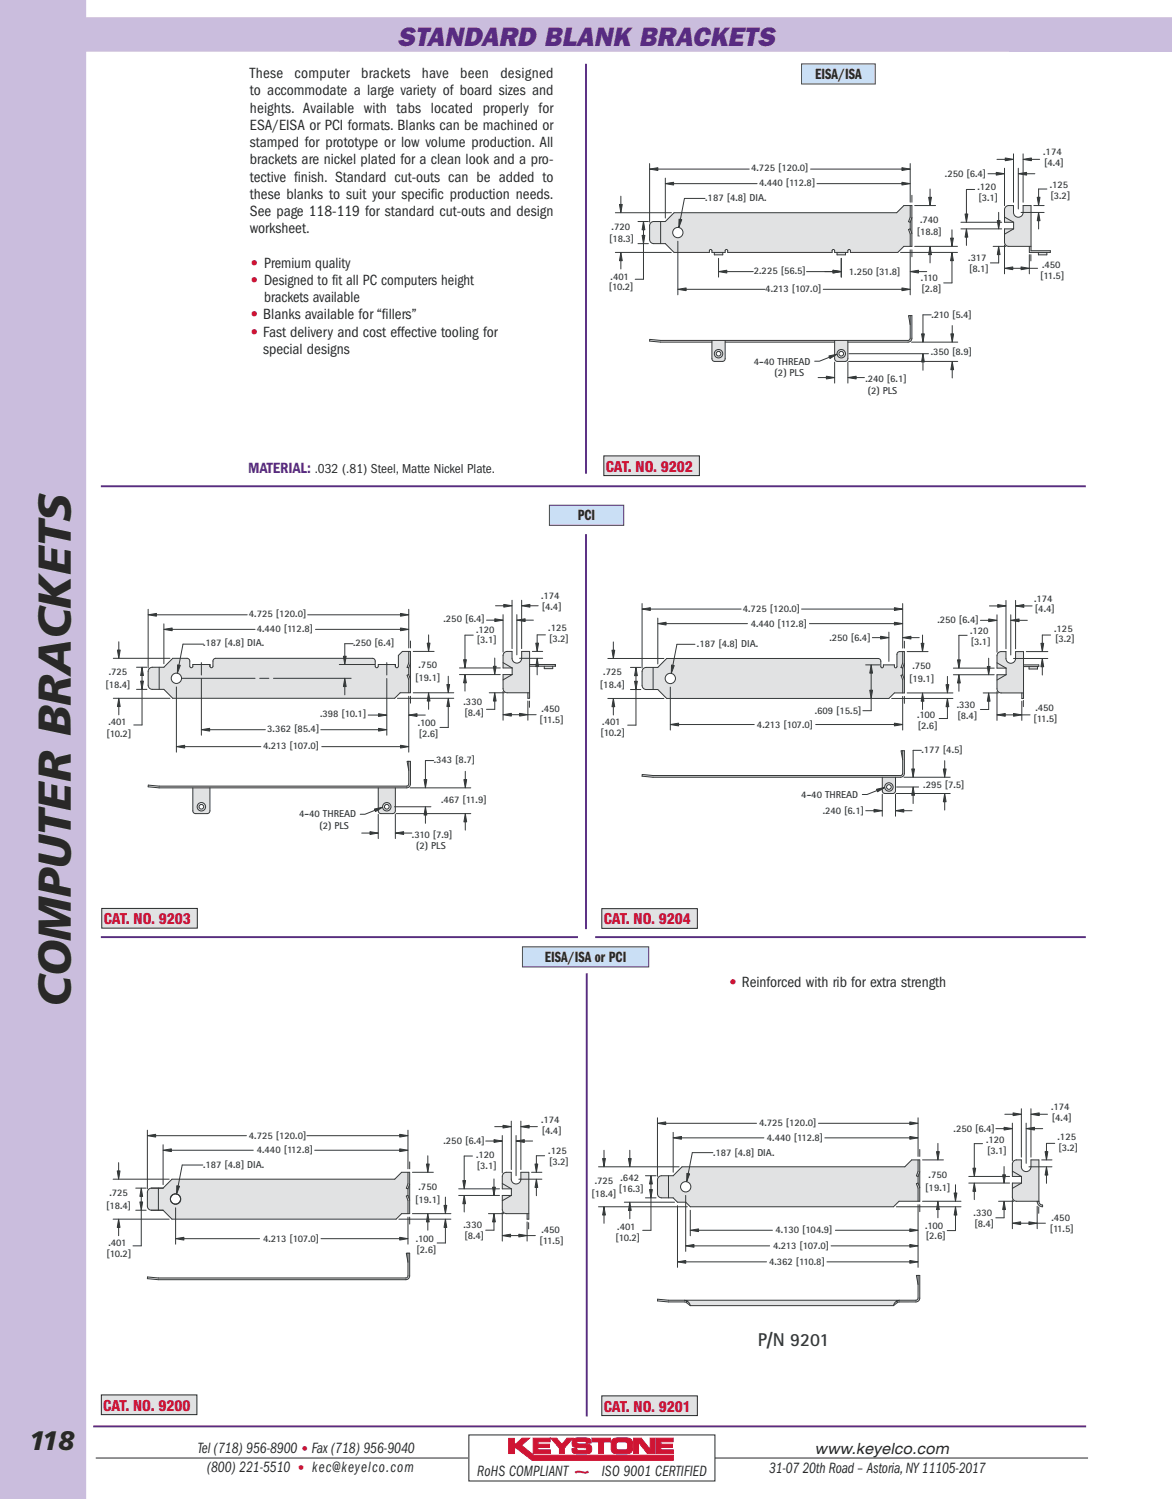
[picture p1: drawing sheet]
<svg xmlns="http://www.w3.org/2000/svg" width="216mm" height="276mm" viewBox="0 0 216 276" stroke-linecap="round" stroke-linejoin="round" font-family="sans-serif">
<defs><g id="words">
<text font-size="8.5" fill="#292828" x="13" y="185.6" transform="rotate(-90 13 185.6)">COMPUTER BRACKETS</text>
<text font-size="4.9" fill="#582b82" x="73.2" y="8.5">STANDARD BLANK BRACKETS</text>
<text font-size="4.9" fill="#292828" x="5.3" y="267.2">118</text>
<text font-size="3.4" fill="#343939" x="139.6" y="248">P/N 9201</text>
<g font-size="2.8" fill="#292828">
<text x="46" y="17.6">to accommodate a large variety of board sizes and</text>
<text x="46" y="14.4">These</text>
<text x="54.3" y="14.4">computer</text>
<text x="66.5" y="14.4">brackets</text>
<text x="77.7" y="14.4">have</text>
<text x="84.8" y="14.4">been</text>
<text x="92.2" y="14.4">designed</text>
<text x="150.2" y="14.5">EISA/ISA</text>
<text x="46" y="23.9">ESA/EISA or PCI formats. Blanks can be machined or</text>
<text x="46" y="20.8">heights. Available with tabs located properly for</text>
<text x="46" y="27.1">stamped for prototype or low volume production. All</text>
<text x="46" y="33.5">tective finish. Standard cut-outs can be added to</text>
<text x="46" y="30.3">brackets are nickel plated for a clean look and a pro-</text>
<text x="46" y="36.6">these blanks to suit your specific production needs.</text>
<text x="46" y="39.8">See page 118-119 for standard cut-outs and design</text>
<text x="46" y="43">worksheet.</text>
<text x="48.6" y="55.7">brackets available</text>
<text x="48.5" y="65.2">special designs</text>
<text x="106.4" y="95.8">PCI</text>
<text x="100.4" y="177.2">EISA/ISA or PCI</text>
<text x="36.4" y="267.7">Tel (718) 956-8900</text>
<text x="57.4" y="267.7">Fax(718) 956-9040</text>
<text x="150.1" y="267.8">www.keyelco.com</text>
<text x="38.1" y="271.3">(800) 221-5510</text>
<text x="57.5" y="271.3">kec@keyelco.com</text>
<text x="87.9" y="272">RoHS COMPLIANT ~ ISO 9001 CERTIFIED</text>
<text x="141.7" y="271.4">31-07</text>
<text x="147.8" y="271.4">20th Road – Astoria,NY11105-2017</text>
</g>
<g font-size="2.8" fill="#cf1433">
<text x="46" y="52.5">• Designed to fit all PC computers height</text>
<text x="46" y="49.3">• Premium quality</text>
<text x="46" y="58.9">• Blanks available for “fillers”</text>
<text x="46" y="62">• Fast delivery and cost effective tooling for</text>
<text x="111.6" y="86.9">CAT. NO. 9202</text>
<text x="19.1" y="170.3">CAT. NO. 9203</text>
<text x="111.2" y="170.3">CAT. NO. 9204</text>
<text x="134.2" y="181.9">• Reinforced with rib for extra strength</text>
<text x="19" y="259.9">CAT. NO. 9200</text>
<text x="111.2" y="260.1">CAT. NO. 9201</text>
</g>
<text font-size="2.8" fill="#582b82" x="45.7" y="87.2">MATERIAL:</text>
<text font-size="2.5" fill="#292828" x="58" y="87.2">.032 (.81) Steel, Matte Nickel Plate.</text>
<g font-size="2.5" fill="#cf1433">
<text x="55.4" y="267.7">•</text>
<text x="54.7" y="271.3">•</text>
</g>
<g font-size="1.8" fill="#343939">
<text x="192.2" y="28.6">.174</text>
<text x="138.4" y="31.6">4.725 [120.0]</text>
<text x="139.8" y="34.3">4.440 [112.8]</text>
<text x="174.1" y="32.6">.250 [6.4]</text>
<text x="180.1" y="35">.120</text>
<text x="192.3" y="30.6">[4.4]</text>
<text x="193.4" y="34.6">.125</text>
<text x="129.9" y="37">.187 [4.8] DIA.</text>
<text x="169.5" y="41.1">.740</text>
<text x="180.2" y="37">[3.1]</text>
<text x="193.5" y="36.6">[3.2]</text>
<text x="112.2" y="44.6">[18.3]</text>
<text x="112.7" y="42.3">.720</text>
<text x="168.9" y="43.3">[18.8]</text>
<text x="112.2" y="53.5">[10.2]</text>
<text x="112.5" y="51.5">.401</text>
<text x="138.9" y="50.5">2.225 [56.5]</text>
<text x="141" y="53.7">4.213 [107.0]</text>
<text x="156.4" y="50.6">1.250 [31.8]</text>
<text x="169.6" y="51.8">.110</text>
<text x="169.8" y="53.8">[2.8]</text>
<text x="178.4" y="48.1">.317</text>
<text x="178.5" y="50.1">[8.1]</text>
<text x="191.6" y="51.4">[11.5]</text>
<text x="192" y="49.4">.450</text>
<text x="171.6" y="58.6">.210 [5.4]</text>
<text x="171.5" y="65.4">.350 [8.9]</text>
<text x="138.8" y="67.3">4-40 THREAD</text>
<text x="142.7" y="69.3">(2) PLS</text>
<text x="159.4" y="70.4">.240 [6.1]</text>
<text x="159.9" y="72.7">(2) PLS</text>
<text x="45.9" y="113.7">4.725 [120.0]</text>
<text x="99.7" y="110.4">.174</text>
<text x="99.8" y="112.4">[4.4]</text>
<text x="136.8" y="112.8">4.725 [120.0]</text>
<text x="190.5" y="110.9">.174</text>
<text x="190.7" y="112.9">[4.4]</text>
<text x="37.4" y="119.1">.187 [4.8] DIA.</text>
<text x="47.3" y="116.4">4.440 [112.8]</text>
<text x="65.1" y="119">.250 [6.4]</text>
<text x="81.7" y="114.7">.250 [6.4]</text>
<text x="87.7" y="116.6">.120</text>
<text x="87.9" y="118.5">[3.1]</text>
<text x="101" y="116.4">.125</text>
<text x="101.2" y="118.3">[3.2]</text>
<text x="128.4" y="119.3">.187 [4.8] DIA.</text>
<text x="138.3" y="115.5">4.440 [112.8]</text>
<text x="152.8" y="118.1">.250 [6.4]</text>
<text x="172.7" y="114.9">.250 [6.4]</text>
<text x="178.7" y="116.9">.120</text>
<text x="178.8" y="118.9">[3.1]</text>
<text x="194.2" y="116.4">.125</text>
<text x="194.4" y="118.4">[3.2]</text>
<text x="20" y="124.3">.725</text>
<text x="76.5" y="125.6">[19.1]</text>
<text x="77.1" y="123.2">.750</text>
<text x="111.1" y="124.5">.725</text>
<text x="167.5" y="125.7">[19.1]</text>
<text x="168.1" y="123.3">.750</text>
<text x="19.4" y="126.7">[18.4]</text>
<text x="85.4" y="129.9">.330</text>
<text x="85.5" y="131.9">[8.4]</text>
<text x="99.7" y="131.2">.450</text>
<text x="110.5" y="126.9">[18.4]</text>
<text x="150.1" y="131.5">.609 [15.5]</text>
<text x="176.2" y="130.5">.330</text>
<text x="190.7" y="131.1">.450</text>
<text x="19.6" y="135.7">[10.2]</text>
<text x="20" y="133.5">.401</text>
<text x="48.5" y="138">4.213 [107.0]</text>
<text x="49.2" y="134.9">3.362 [85.4]</text>
<text x="59" y="132.2">.398 [10.1]</text>
<text x="77" y="133.9">.100</text>
<text x="77.1" y="135.8">[2.6]</text>
<text x="99.4" y="133.2">[11.5]</text>
<text x="110.6" y="135.6">[10.2]</text>
<text x="111" y="133.6">.401</text>
<text x="139.5" y="134.1">4.213 [107.0]</text>
<text x="168.9" y="132.4">.100</text>
<text x="169.1" y="134.3">[2.6]</text>
<text x="176.4" y="132.5">[8.4]</text>
<text x="190.4" y="133.1">[11.5]</text>
<text x="79.9" y="140.6">.343 [8.7]</text>
<text x="169.8" y="138.8">.177 [4.5]</text>
<text x="81.3" y="148">.467 [11.9]</text>
<text x="147.6" y="147">4-40 THREAD</text>
<text x="151.6" y="149.9">.240 [6.1]</text>
<text x="170.1" y="145.3">.295 [7.5]</text>
<text x="55.1" y="150.5">4-40 THREAD</text>
<text x="58.8" y="152.8">(2) PLS</text>
<text x="75.9" y="154.4">.310 [7.9]</text>
<text x="76.7" y="156.5">(2) PLS</text>
<text x="45.9" y="209.8">4.725 [120.0]</text>
<text x="99.7" y="207">.174</text>
<text x="99.8" y="209">[4.4]</text>
<text x="139.8" y="207.6">4.725 [120.0]</text>
<text x="175.7" y="208.5">.250 [6.4]</text>
<text x="193.6" y="204.6">.174</text>
<text x="193.8" y="206.5">[4.4]</text>
<text x="37.4" y="215.2">.187 [4.8] DIA.</text>
<text x="47.3" y="212.5">4.440 [112.8]</text>
<text x="81.7" y="210.8">.250 [6.4]</text>
<text x="87.7" y="213.4">.120</text>
<text x="87.9" y="215.4">[3.1]</text>
<text x="101" y="212.6">.125</text>
<text x="101.2" y="214.6">[3.2]</text>
<text x="131.4" y="213">.187 [4.8] DIA.</text>
<text x="141.3" y="210.2">4.440 [112.8]</text>
<text x="181.7" y="210.7">.120</text>
<text x="181.8" y="212.7">[3.1]</text>
<text x="194.8" y="210.1">.125</text>
<text x="195" y="212">[3.2]</text>
<text x="20.1" y="220.4">.725</text>
<text x="76.5" y="221.7">[19.1]</text>
<text x="77.1" y="219.3">.750</text>
<text x="108.9" y="220.5">[18.4]</text>
<text x="109.6" y="218.1">.725</text>
<text x="114" y="219.6">[16.3]</text>
<text x="114.3" y="217.6">.642</text>
<text x="170.5" y="219.4">[19.1]</text>
<text x="171.1" y="217">.750</text>
<text x="19.5" y="222.8">[18.4]</text>
<text x="85.4" y="226.4">.330</text>
<text x="99.7" y="227.2">.450</text>
<text x="113.7" y="226.7">.401</text>
<text x="142.8" y="227.3">4.130 [104.9]</text>
<text x="170.4" y="226.4">.100</text>
<text x="179.4" y="224.1">.330</text>
<text x="179.5" y="226">[8.4]</text>
<text x="193.4" y="227">[11.5]</text>
<text x="193.7" y="225.1">.450</text>
<text x="19.6" y="231.6">[10.2]</text>
<text x="20" y="229.7">.401</text>
<text x="48.5" y="228.8">4.213 [107.0]</text>
<text x="76.6" y="228.8">.100</text>
<text x="76.7" y="230.8">[2.6]</text>
<text x="85.5" y="228.3">[8.4]</text>
<text x="99.4" y="229.2">[11.5]</text>
<text x="113.4" y="228.7">[10.2]</text>
<text x="141.7" y="233.1">4.362 [110.8]</text>
<text x="142.4" y="230.1">4.213 [107.0]</text>
<text x="170.6" y="228.4">[2.6]</text>
</g>
</g></defs>
<g fill="#cabddd">
<path d="M215.9 -.1v276.4z" fill-rule="evenodd"/>
<path d="M-.1 -.1h16v3.3h200v6.4l-200-.1v266.8h-16z" fill-rule="evenodd"/>
</g>
<path d="M17.6 268.7h182.8" fill="none" stroke="#292828" stroke-width=".18"/>
<path d="M17.2 262.8h182.9" fill="none" stroke="#582b82" stroke-width=".35"/>
<path d="M86.4 264.4h45.3v8.5h-45.3z" fill="#fff"/>
<path d="M86.4 264.4h45.3v8.5h-45.3z" fill="none" stroke="#292828" stroke-width=".18"/>
<path d="M93.7 265.1h1v1h.4l1.1-1.1h1.3l-1.4 1.3 2.2 1.9h25.8v.9h-26.1l-2.9-2.3h-.3v1h-1.1z" fill="#cf1433"/>
<path d="M93.7 265.1h1v1h.4l1.1-1.1h1.3l-1.4 1.3 2.2 1.9h25.8v.9h-26.1l-2.9-2.3h-.3v1h-1.1z" fill="none" stroke="#cf1433" stroke-width=".18"/>
<path d="M98.2 265h3.1v.7h-2.2v.4h2.1v.6h-2.1v.5h2.3v.7h-3.2z" fill="#cf1433"/>
<path d="M98.2 265h3.1v.7h-2.2v.4h2.1v.6h-2.1v.5h2.3v.7h-3.2z" fill="none" stroke="#cf1433" stroke-width=".18"/>
<path d="M101.5 265h1l1 1.2 1-1.2h1l-1.6 1.9v1h-.8v-1z" fill="#cf1433"/>
<path d="M101.5 265h1l1 1.2 1-1.2h1l-1.6 1.9v1h-.8v-1z" fill="none" stroke="#cf1433" stroke-width=".18"/>
<path d="M105.6 265.1a4 4 0 0 1 3.2 .2l.1 .6h-.9l-.1-.3h-.3h-1.2l-.1 .2 .1 .3h1.6a.9 .9 0 0 1 1 .8 .9 .9 0 0 1-.8 1h-.6a2.87 2.87 0 0 1-2.1-.2l-.1-.8h.9l.1 .4 1.6-.1 .1-.3-.6-.1a3.3 3.3 0 0 1-2-.3l-.1-.2a1.11 1.11 0 0 1 .2-1.2z" fill="#cf1433"/>
<path d="M105.6 265.1a4 4 0 0 1 3.2 .2l.1 .6h-.9l-.1-.3h-.3h-1.2l-.1 .2 .1 .3h1.6a.9 .9 0 0 1 1 .8 .9 .9 0 0 1-.8 1h-.6a2.87 2.87 0 0 1-2.1-.2l-.1-.8h.9l.1 .4 1.6-.1 .1-.3-.6-.1a3.3 3.3 0 0 1-2-.3l-.1-.2a1.11 1.11 0 0 1 .2-1.2z" fill="none" stroke="#cf1433" stroke-width=".18"/>
<path d="M109.1 265h3.3v.7h-1.2v2.2h-.9v-2.2h-1.2z" fill="#cf1433"/>
<path d="M109.1 265h3.3v.7h-1.2v2.2h-.9v-2.2h-1.2z" fill="none" stroke="#cf1433" stroke-width=".18"/>
<path d="M112.8 265.3a2.81 2.81 0 0 0 0 2.3 3.5 3.5 0 0 0 2.9 .3 .87 .87 0 0 0 .8-1v-.9a.98 .98 0 0 0-1.2-1 3.1 3.1 0 0 0-2.5 .3zM113.6 265.9a2.52 2.52 0 0 1 1.8-.2 1.02 1.02 0 0 1 0 1.4 2.74 2.74 0 0 1-1.8-.1l-.1-.7z" fill-rule="evenodd" fill="#cf1433"/>
<path d="M112.8 265.3a3.5 3.5 0 0 1 2.9-.3 .87 .87 0 0 1 .8 1v.9a.98 .98 0 0 1-1.2 1 3.1 3.1 0 0 1-2.5-.3 2.81 2.81 0 0 1 0-2.3zM113.6 265.9a2.52 2.52 0 0 1 1.8-.2 1.02 1.02 0 0 1 0 1.4 2.74 2.74 0 0 1-1.8-.1l-.1-.7z" fill="none" stroke="#cf1433" stroke-width=".18"/>
<path d="M116.7 265h1.4l1.7 2.1v-2.1h.9v2.9h-1.4l-1.7-2.1v2.1h-.9z" fill="#cf1433"/>
<path d="M116.7 265h1.4l1.7 2.1v-2.1h.9v2.9h-1.4l-1.7-2.1v2.1h-.9z" fill="none" stroke="#cf1433" stroke-width=".18"/>
<path d="M120.9 265h3.1v.7h-2.3v.4h2.2v.6h-2.2v.5h2.4v.7h-3.2z" fill="#cf1433"/>
<path d="M120.9 265h3.1v.7h-2.3v.4h2.2v.6h-2.2v.5h2.4v.7h-3.2z" fill="none" stroke="#cf1433" stroke-width=".18"/>
<path d="M107.9 98.4v72.8M108.1 179.4v81.6" fill="none" stroke="#582b82" stroke-width=".35"/>
<path d="M96.3 174.6h23.1v3.5h-23.1z" fill="#cadff5"/>
<path d="M96.2 174.5h23.3v3.7h-23.3z" fill="none" stroke="#30426b" stroke-width=".18"/>
<path d="M147.7 11.9h13.5v3.5h-13.5z" fill="#cadff5"/>
<path d="M147.7 11.8h13.5v3.7h-13.5z" fill="none" stroke="#30426b" stroke-width=".18"/>
<path d="M101.3 93.2h13.5v3.5h-13.5z" fill="#cadff5"/>
<path d="M101.2 93.1h13.7v3.7h-13.7z" fill="none" stroke="#30426b" stroke-width=".18"/>
<path d="M18.6 172.7h87.9M109.6 172.7h90.4" fill="none" stroke="#582b82" stroke-width=".35"/>
<path d="M18.7 257h17.6v3.7h-17.6z" fill="#e1e2e3"/>
<path d="M18.7 257h17.6v3.7h-17.6z" fill="none" stroke="#292828" stroke-width=".18"/>
<path d="M110.9 257.2h17.6v3.7h-17.6z" fill="#e1e2e3"/>
<path d="M110.9 257.2h17.6v3.7h-17.6z" fill="none" stroke="#292828" stroke-width=".18"/>
<path d="M18.7 167.4h17.6v3.6h-17.6z" fill="#e1e2e3"/>
<path d="M18.7 167.4h17.6v3.6h-17.6z" fill="none" stroke="#292828" stroke-width=".18"/>
<path d="M111.2 84h17.6v3.6h-17.6z" fill="#e1e2e3"/>
<path d="M111.2 84h17.6v3.6h-17.6z" fill="none" stroke="#292828" stroke-width=".18"/>
<path d="M18.6 89.6h181.4" fill="none" stroke="#582b82" stroke-width=".35"/>
<path d="M110.9 167.4h17.6v3.7h-17.6z" fill="#e1e2e3"/>
<path d="M110.9 167.4h17.6v3.7h-17.6z" fill="none" stroke="#292828" stroke-width=".18"/>
<path d="M107.9 11.8v75.5" fill="none" stroke="#582b82" stroke-width=".35"/>
<g fill="#e1e2e3">
<path d="M27.6 123.1l.3-.2h2.2l1.7-1.6 2.8 .1a.93 .93 0 0 1 .3 1.1l.1 .5h.2l.3-.1v-.5h3.1v.4l.3 .2 .3-.1v-.7a.72 .72 0 0 1 .9-.9h28.1a.66 .66 0 0 1 .9 .4v1.1l.3 .2 .2-.2 .1-.4h3.1v.5l.5 .1 .1-2.2 .8-.8 1.4 .1v7.5h-1.9l-1 1.1h-40.9l-1.7-1.7h-2.3a.8 .8 0 0 1-.5-1v-1.9a.92 .92 0 0 1 .3-1z"/>
<path d="M27.3 144.6l1.9 .2h45.7l.3-.1 .1-.2v-1.1a8.3 8.3 0 0 0-.4-3.1h.7l-.1 4.6a1.54 1.54 0 0 1-1.5 .3h-1.2v4.2l-.1 .4-.3 .1h-1.6a.99 .99 0 0 1-1-.2l-.1-.2v-4.3h-31.1v4.6l-2.5 .1a.49 .49 0 0 1-.6-.4v-4.3h-6.4l-1.8-.3z"/>
<path d="M93.1 120.1l1.2-.1v1.5a.94 .94 0 0 0 1.1 .6 .94 .94 0 0 0 .7-1.1v-.9h1.5v2.3h4.7v.4h-.5v.4h-1.5v-.4h-2.7v5.8h-.4v-1h-4a.81 .81 0 0 1-.5-1v-2.3h1.7v-1.2h-1.7v-2.4z"/>
</g>
<g fill="#fff">
<circle cx="71.2" cy="148.7" r=".44"/>
<circle cx="37.1" cy="148.7" r=".44"/>
<circle cx="37.1" cy="148.6" r=".44"/>
<circle cx="37.1" cy="148.5" r=".44"/>
<circle cx="37.1" cy="148.7" r=".41"/>
<circle cx="32.5" cy="125" r=".93"/>
</g>
<g fill="none" stroke="#343939" stroke-width=".18">
<path d="M27.5 123.2l.6-.2h2.1l1.6-1.7 2.9 .1a1.67 1.67 0 0 1 .3 1.5 .28 .28 0 0 0 .3 .1 .28 .28 0 0 0 .2-.2v-.3h3.2v.3a.28 .28 0 0 0 .3 .2 .28 .28 0 0 0 .2-.2l.1-1.2 .4-.3 29.2 .1a1.67 1.67 0 0 1 .3 1.5 .28 .28 0 0 0 .3 .1 .28 .28 0 0 0 .2-.2v-.3h3.1v.3a.28 .28 0 0 0 .3 .2 .28 .28 0 0 0 .3-.2v-2l.7-.8h1.5v7.7h-1.9l-1 1h-40.9l-1.6-1.7h-2.1a.76 .76 0 0 1-.8-.7v-2.6zM29.3 123v4M37.1 125v10.5M38.6 134.5h10.3M59.1 134.5h10.6M71.3 125v10.5M75.3 120v2.2l-.3 .8 .3 .1 .3-.9M75.3 123.1v1.2M75.6 125.2l-.3-.9-.3 .1 .3 .8v2.5M92.7 122.1l1.6 1M94.3 124.3h-1.6v2.6a.76 .76 0 0 0 .7 .8h4.2M94.3 123.1h-1.6v-2.3a.76 .76 0 0 1 .7-.8h.9v1.3a.88 .88 0 0 0 .9 .9 .88 .88 0 0 0 .9-.9v-1.3h1.5v8.7h-.4v-1"/>
<path d="M94.3 124.3l-1.6 1M94.3 123.1v1.2M97.6 122.5h4.7v.3h-4.7M100.3 122.8v.4h1.5v-.4M27.3 144.7l2 .2h45.6l.2-.1 .2-.3v-4.2h.3v4.2a.71 .71 0 0 1-.7 .7h-45.6l-2-.2zM35.5 145.2v4.2l.3 .5h.2h2.2l.4-.2 .1-4.5M69.7 145.2v4.2v.3l.5 .2h2.1l.5-.2v-4.5M75.3 140.3h-.3l.3 1.7"/>
<circle cx="32.5" cy="125" r=".95"/>
<circle cx="37.1" cy="148.7" r=".78"/>
<circle cx="37.1" cy="148.7" r=".43"/>
<circle cx="71.3" cy="148.7" r=".78"/>
<circle cx="71.3" cy="148.7" r=".43"/>
</g>
<path d="M33.4 125h31.3" fill="none" stroke="#343939" stroke-width=".18" stroke-dasharray="13.5 .8 1.7 .8 16.9 13.5 .8 1.7 .8 16.9"/>
<path d="M69.7 134.2l1.6 .3-1.6 .2z" fill="#343939"/>
<path d="M69.7 134.2l1.6 .3-1.6 .2z" fill="none" stroke="#343939" stroke-width=".18"/>
<path d="M37.1 134.5l1.5-.3v.5z" fill="#343939"/>
<path d="M27.3 112.3v10.8M28.8 113.3h16.7M56.7 113.3h17.1M75.3 112.3v7.1M37.1 134.5l1.5-.3v.5z" fill="none" stroke="#343939" stroke-width=".18"/>
<path d="M73.8 113l1.5 .3-1.5 .2z" fill="#343939"/>
<path d="M73.8 113l1.5 .3-1.5 .2z" fill="none" stroke="#343939" stroke-width=".18"/>
<path d="M27.3 113.3l1.5-.3v.5z" fill="#343939"/>
<path d="M27.3 113.3l1.5-.3v.5zM30.2 115v7.3M31.7 116h15.3M58.1 116h15.7" fill="none" stroke="#343939" stroke-width=".18"/>
<path d="M73.8 115.7l1.5 .3-1.5 .2z" fill="#343939"/>
<path d="M73.8 115.7l1.5 .3-1.5 .2z" fill="none" stroke="#343939" stroke-width=".18"/>
<path d="M30.2 116l1.5-.3v.5z" fill="#343939"/>
<path d="M30.2 116l1.5-.3v.5zM32.5 126.6v12M34 137.6h14M59.3 137.6h14.5M75.3 128.3v10.3" fill="none" stroke="#343939" stroke-width=".18"/>
<path d="M73.8 137.3l1.5 .3-1.5 .2z" fill="#343939"/>
<path d="M73.8 137.3l1.5 .3-1.5 .2z" fill="none" stroke="#343939" stroke-width=".18"/>
<path d="M32.5 137.6l1.5-.3v.5z" fill="#343939"/>
<path d="M21.9 118.3v1.5M20.9 121.3h10.4M20.9 128.7h10.4M21.9 130.2v1.5M32.5 137.6l1.5-.3v.5z" fill="none" stroke="#343939" stroke-width=".18"/>
<path d="M21.6 119.8h.5l-.2 1.5z" fill="#343939"/>
<path d="M21.6 119.8h.5l-.2 1.5z" fill="none" stroke="#343939" stroke-width=".18"/>
<path d="M21.9 128.7l.2 1.5h-.5z" fill="#343939"/>
<path d="M37.5 118.7h-3.8l-.7 3.9M21.9 128.7l.2 1.5h-.5z" fill="none" stroke="#343939" stroke-width=".18"/>
<path d="M37.1 124.4v-2.7" fill="none" stroke="#343939" stroke-width=".18" stroke-dasharray="2.3 .4 .4 .4"/>
<path d="M32.7 122.5l.5 .1-.5 1.5z" fill="#343939"/>
<path d="M32.7 122.5l.5 .1-.5 1.5zM72.7 148.7h6.7M78.4 150.2v1.5M79.9 140.2h-1.5v3.5" fill="none" stroke="#343939" stroke-width=".18"/>
<path d="M78.4 148.7l.2 1.5h-.5z" fill="#343939"/>
<path d="M78.4 148.7l.2 1.5h-.5z" fill="none" stroke="#343939" stroke-width=".18"/>
<path d="M78.1 143.7h.5l-.2 1.5z" fill="#343939"/>
<path d="M73 149.9h13.7M75.5 145.2h11.2M78.1 143.7h.5l-.2 1.5zM85.7 142.1v1.6M85.7 151.4v1.6" fill="none" stroke="#343939" stroke-width=".18"/>
<path d="M85.7 149.9l.3 1.5h-.5z" fill="#343939"/>
<path d="M85.7 149.9l.3 1.5h-.5z" fill="none" stroke="#343939" stroke-width=".18"/>
<path d="M85.5 143.7h.5l-.3 1.5z" fill="#343939"/>
<path d="M66.6 153.5h1.6M69.7 150.1v4.4M72.8 150.1v4.4M74.4 153.5h1.5M85.5 143.7h.5l-.3 1.5z" fill="none" stroke="#343939" stroke-width=".18"/>
<path d="M68.2 153.3l1.5 .2-1.5 .3z" fill="#343939"/>
<path d="M68.2 153.3l1.5 .2-1.5 .3z" fill="none" stroke="#343939" stroke-width=".18"/>
<path d="M72.8 153.5l1.6-.2v.5z" fill="#343939"/>
<path d="M69.1 149.3l-1.9 .7h-.8M72.8 153.5l1.6-.2v.5z" fill="none" stroke="#343939" stroke-width=".18"/>
<path d="M69 149.1l1.5-.3-1.3 .8z" fill="#343939"/>
<path d="M67.8 131.8h1.9M76.8 131.8h1.5M69 149.1l1.5-.3-1.3 .8z" fill="none" stroke="#343939" stroke-width=".18"/>
<path d="M75.3 131.8l1.5-.3v.5z" fill="#343939"/>
<path d="M75.3 131.8l1.5-.3v.5z" fill="none" stroke="#343939" stroke-width=".18"/>
<path d="M69.7 131.5l1.6 .3-1.6 .2z" fill="#343939"/>
<path d="M65 118.6h-1.5v2.3M62.5 122.5h6.5M63.5 126.5v1.5M69.7 131.5l1.6 .3-1.6 .2z" fill="none" stroke="#343939" stroke-width=".18"/>
<path d="M63.5 125l.3 1.5h-.5z" fill="#343939"/>
<path d="M63.5 125l.3 1.5h-.5z" fill="none" stroke="#343939" stroke-width=".18"/>
<path d="M63.3 120.9h.5l-.3 1.6z" fill="#343939"/>
<path d="M75.6 118.1v1.3M25.1 123h2M25.1 127h2M26.2 124.5v1M26.2 127v6.6h-1.6M63.3 120.9h.5l-.3 1.6zM75.6 128.3v1.3M97.5 129.2v1.1" fill="none" stroke="#343939" stroke-width=".18"/>
<path d="M71.3 124.4v-2.7" fill="none" stroke="#343939" stroke-width=".18" stroke-dasharray="2.3 .4 .4 .4"/>
<path d="M26.2 123l.2 1.5h-.5z" fill="#343939"/>
<path d="M26.2 123l.2 1.5h-.5z" fill="none" stroke="#343939" stroke-width=".18"/>
<path d="M25.9 125.5h.5l-.2 1.5z" fill="#343939"/>
<path d="M25.9 125.5h.5l-.2 1.5zM92.7 127.4v5.3M94.2 131.7h1.5M97.2 129.2v3.5M97.2 131.7h1.6" fill="none" stroke="#343939" stroke-width=".18"/>
<path d="M92.7 131.7l1.5-.3v.6z" fill="#343939"/>
<path d="M92.7 131.7l1.5-.3v.6z" fill="none" stroke="#343939" stroke-width=".18"/>
<path d="M95.7 131.4l1.5 .3-1.5 .3z" fill="#343939"/>
<path d="M91.3 111.6h1.5M94.3 110.6v8.9M96.1 110.6v8.9M97.6 111.6h1.5M95.7 131.4l1.5 .3-1.5 .3z" fill="none" stroke="#343939" stroke-width=".18"/>
<path d="M92.8 111.4l1.5 .2-1.5 .3z" fill="#343939"/>
<path d="M92.8 111.4l1.5 .2-1.5 .3z" fill="none" stroke="#343939" stroke-width=".18"/>
<path d="M96.1 111.6l1.5-.2v.5z" fill="#343939"/>
<path d="M96.1 111.6l1.5-.2v.5zM100.5 117h-1.5v1.5M95.7 121.3h4.3M98.1 120h1.9M99 122.8v1.6" fill="none" stroke="#343939" stroke-width=".18"/>
<path d="M99 121.3l.2 1.5h-.5z" fill="#343939"/>
<path d="M99 121.3l.2 1.5h-.5z" fill="none" stroke="#343939" stroke-width=".18"/>
<path d="M98.7 118.5h.5l-.2 1.5z" fill="#343939"/>
<path d="M89.6 114.3h1.5M92.7 113.3v6.9M95.2 113.3v7.4M96.7 114.3h1.6M98.7 118.5h.5l-.2 1.5z" fill="none" stroke="#343939" stroke-width=".18"/>
<path d="M95.2 114.3l1.5-.3v.5z" fill="#343939"/>
<path d="M95.2 114.3l1.5-.3v.5z" fill="none" stroke="#343939" stroke-width=".18"/>
<path d="M91.1 114l1.6 .3-1.6 .2z" fill="#343939"/>
<path d="M87.2 117h-1.5v4.6M91.1 114l1.6 .3-1.6 .2zM84.6 123.1h7.6M84.6 124.3h7.6M85.7 125.8v1.6" fill="none" stroke="#343939" stroke-width=".18"/>
<path d="M85.7 124.3l.2 1.5h-.5z" fill="#343939"/>
<path d="M85.7 124.3l.2 1.5h-.5z" fill="none" stroke="#343939" stroke-width=".18"/>
<path d="M85.4 121.6h.5l-.2 1.5z" fill="#343939"/>
<path d="M79 117v1.5M76.1 120h3.9M79 129.2v1.5M85.4 121.6h.5l-.2 1.5z" fill="none" stroke="#343939" stroke-width=".18"/>
<path d="M78.7 118.5h.5l-.2 1.5z" fill="#343939"/>
<path d="M78.7 118.5h.5l-.2 1.5z" fill="none" stroke="#343939" stroke-width=".18"/>
<path d="M79 127.7l.2 1.5h-.5z" fill="#343939"/>
<path d="M73.2 128.7h10.4M76.1 127.7h7.5M79 127.7l.2 1.5h-.5zM82.6 124.6v1.5M82.6 130.2v3.8h-1.5" fill="none" stroke="#343939" stroke-width=".18"/>
<path d="M82.3 126.1h.5l-.2 1.6z" fill="#343939"/>
<path d="M82.3 126.1h.5l-.2 1.6z" fill="none" stroke="#343939" stroke-width=".18"/>
<path d="M82.6 128.7l.2 1.5h-.5z" fill="#343939"/>
<path d="M82.6 128.7l.2 1.5h-.5zM90.1 127.7h2.8M91.1 121.3v1.5M91.1 129.2v1.5h-1.5" fill="none" stroke="#343939" stroke-width=".18"/>
<path d="M90.9 122.8h.5l-.3 1.5z" fill="#343939"/>
<path d="M90.9 122.8h.5l-.3 1.5z" fill="none" stroke="#343939" stroke-width=".18"/>
<path d="M91.1 127.7l.3 1.5h-.5z" fill="#343939"/>
<path d="M91.1 127.7l.3 1.5h-.5z" fill="none" stroke="#343939" stroke-width=".18"/>
<g fill="#e1e2e3">
<path d="M118.4 123.3l.6-.3h2.1l1.7-1.6h39a.71 .71 0 0 1 .5 .9v.5l.2 .3 .2-.2v-.4h2.1v.4l.2 .2 .2-.3v-2a.64 .64 0 0 1 .5-.8h.9v7.7h-1.9l-1 1h-40.9l-1.7-1.7-.7 .1a2.84 2.84 0 0 1-1.9-.3 1.3 1.3 0 0 1-.2-1.2v-2z"/>
<path d="M184 120.2l1.3-.2v1.4a.91 .91 0 0 0 1.1 .8 .91 .91 0 0 0 .6-1.2l.1-.9 1.4-.1v2.5h2.8v.3h-.2v.5h-1.6v-.4h-.9v5.8h-.4v-1l-4-.1a.96 .96 0 0 1-.6-1.1v-2.2h1.7v-1.2h-1.6v-2.4z"/>
<path d="M118.3 142.7l1.8 .2h45.8l.3-.1 .1-.7v-2.2l-.3-1.6h.6v4.3a.85 .85 0 0 1-1.1 .7h-.5l-.1 2.5a1.22 1.22 0 0 1-1.4 .4h-.6a.61 .61 0 0 1-.4-.8v-2.1h-42.3l-1.9-.3z"/>
</g>
<g fill="#fff">
<circle cx="163.7" cy="145" r=".45"/>
<circle cx="123.5" cy="125" r=".95"/>
</g>
<g fill="none" stroke="#343939" stroke-width=".18">
<path d="M121.2 113.9v8.4M122.7 114.9h15M149.1 114.9h15.7M118.5 123.2l.5-.2h2.2l1.6-1.7h39l.4 .3 .1 1.4h.4v-.5h2.1v.5l.2 .1 .2-.3 .1-2.5 .4-.2h.9v7.6h-1.8l-1.1 1h-40.9l-1.6-1.6h-2.2a.76 .76 0 0 1-.7-.8v-2.6zM120.3 123v4.1M166.3 124.3l-.3 .2 .3 .8v2.4M166.3 124.3l.3 .9M166.3 138.3h-.3l.3 1.7M166.3 120.1v2.1l-.3 .8 .3 .1M166.3 123.1v1.3M166.6 122.2l-.3 .9M183.7 122.1l1.6 1"/>
<path d="M185.3 124.3h-1.6v2.6a.76 .76 0 0 0 .7 .8h4.1M185.3 123.1h-1.6v-2.3a.76 .76 0 0 1 .7-.7h.9v1.2a.88 .88 0 0 0 .9 .9 .88 .88 0 0 0 .9-.9v-1.2h1.4v8.6h-.3v-1M185.3 124.3l-1.6 1M185.3 123.1v1.2M188.5 122.5h2.9v.3h-2.9M189.6 122.8v.5h1.5v-.5M118.3 142.7l2 .2h45.6l.3-.2 .1-.2v-4.2h.3v4.2a.71 .71 0 0 1-.7 .7h-45.6l-2-.2zM162.5 143.2v2.5l.1 .3 .4 .2h1.5l.4-.2 .1-2.8"/>
<circle cx="123.5" cy="125" r=".95"/>
<circle cx="163.7" cy="145" r=".78"/>
<circle cx="163.7" cy="145" r=".43"/>
</g>
<path d="M164.8 114.7l1.5 .2-1.5 .3z" fill="#343939"/>
<path d="M164.8 114.7l1.5 .2-1.5 .3z" fill="none" stroke="#343939" stroke-width=".18"/>
<path d="M121.2 114.9l1.5-.2v.5z" fill="#343939"/>
<path d="M118.3 111.2v11.9M119.8 112.2h16.7M121.2 114.9l1.5-.2v.5zM147.7 112.2h17.1M166.3 111.2v8.2" fill="none" stroke="#343939" stroke-width=".18"/>
<path d="M164.8 112l1.5 .2-1.5 .3z" fill="#343939"/>
<path d="M164.8 112l1.5 .2-1.5 .3z" fill="none" stroke="#343939" stroke-width=".18"/>
<path d="M118.3 112.2l1.5-.2v.5z" fill="#343939"/>
<path d="M118.3 112.2l1.5-.2v.5zM123.5 126.6v7.9M125 133.5h13.9M150.3 133.5h14.5M166.3 128.3v6.2" fill="none" stroke="#343939" stroke-width=".18"/>
<path d="M164.8 133.3l1.5 .2-1.5 .3z" fill="#343939"/>
<path d="M164.8 133.3l1.5 .2-1.5 .3z" fill="none" stroke="#343939" stroke-width=".18"/>
<path d="M123.5 133.5l1.5-.2v.5z" fill="#343939"/>
<path d="M128 118.7h-3.3l-.7 3.9M123.5 133.5l1.5-.2v.5z" fill="none" stroke="#343939" stroke-width=".18"/>
<path d="M123.7 122.5l.5 .1-.5 1.5z" fill="#343939"/>
<path d="M113 118.3v1.5M112 121.3h10.3M112 128.7h10.3M113 130.2v1.6M123.7 122.5l.5 .1-.5 1.5z" fill="none" stroke="#343939" stroke-width=".18"/>
<path d="M112.7 119.8h.5l-.2 1.5z" fill="#343939"/>
<path d="M112.7 119.8h.5l-.2 1.5z" fill="none" stroke="#343939" stroke-width=".18"/>
<path d="M113 128.7l.2 1.5h-.5z" fill="#343939"/>
<path d="M160.7 117.5h1.5M163.7 116.5v5.4M167.8 117.5h1.5M113 128.7l.2 1.5h-.5z" fill="none" stroke="#343939" stroke-width=".18"/>
<path d="M166.3 117.5l1.5-.3v.6z" fill="#343939"/>
<path d="M166.3 117.5l1.5-.3v.6z" fill="none" stroke="#343939" stroke-width=".18"/>
<path d="M162.2 117.2l1.5 .3-1.5 .3z" fill="#343939"/>
<path d="M162.2 117.2l1.5 .3-1.5 .3zM165.1 146.2h9.9M166.5 143.2h8.5M174 140.2v1.5M174 147.7v1.6" fill="none" stroke="#343939" stroke-width=".18"/>
<path d="M174 146.2l.3 1.5h-.5z" fill="#343939"/>
<path d="M174 146.2l.3 1.5h-.5z" fill="none" stroke="#343939" stroke-width=".18"/>
<path d="M173.8 141.7h.5l-.3 1.5z" fill="#343939"/>
<path d="M159.5 149.4h1.5M162.5 146.4v4M165 146.4v4M166.5 149.4h1.5M173.8 141.7h.5l-.3 1.5z" fill="none" stroke="#343939" stroke-width=".18"/>
<path d="M165 149.4l1.5-.3v.5z" fill="#343939"/>
<path d="M165 149.4l1.5-.3v.5z" fill="none" stroke="#343939" stroke-width=".18"/>
<path d="M161 149.1l1.5 .3-1.5 .2z" fill="#343939"/>
<path d="M169.7 138.3h-1.5v3.4M161 149.1l1.5 .3-1.5 .2zM165.2 145h4M168.2 146.5v1.6" fill="none" stroke="#343939" stroke-width=".18"/>
<path d="M168.2 145l.3 1.5h-.5z" fill="#343939"/>
<path d="M168.2 145l.3 1.5h-.5z" fill="none" stroke="#343939" stroke-width=".18"/>
<path d="M168 141.7h.5l-.3 1.5z" fill="#343939"/>
<path d="M161.6 145.7l-1.9 .7h-.9M168 141.7h.5l-.3 1.5z" fill="none" stroke="#343939" stroke-width=".18"/>
<path d="M161.5 145.4l1.5-.3-1.3 .8z" fill="#343939"/>
<path d="M159.5 122.5h2.6M160.5 124v3.2M160.5 128.7v2.3h-1.5M161.5 145.4l1.5-.3-1.3 .8z" fill="none" stroke="#343939" stroke-width=".18"/>
<path d="M160.5 122.5l.2 1.5h-.5z" fill="#343939"/>
<path d="M160.5 122.5l.2 1.5h-.5z" fill="none" stroke="#343939" stroke-width=".18"/>
<path d="M160.2 127.2h.5l-.2 1.5z" fill="#343939"/>
<path d="M166.6 118.1v1.3M116.1 123h2M116.1 127.1h2M117.2 124.5v1M117.2 127.1v6.5h-1.6M160.2 127.2h.5l-.2 1.5zM166.6 128.3v1.3M188.5 129.1v1.1" fill="none" stroke="#343939" stroke-width=".18"/>
<path d="M117.2 123l.2 1.5h-.5z" fill="#343939"/>
<path d="M117.2 123l.2 1.5h-.5z" fill="none" stroke="#343939" stroke-width=".18"/>
<path d="M116.9 125.5h.5l-.2 1.6z" fill="#343939"/>
<path d="M180.6 114.3h1.5M183.7 113.3v6.9M186.2 113.3v7.4M187.7 114.3h1.5M116.9 125.5h.5l-.2 1.6z" fill="none" stroke="#343939" stroke-width=".18"/>
<path d="M186.2 114.3l1.5-.2v.5z" fill="#343939"/>
<path d="M186.2 114.3l1.5-.2v.5z" fill="none" stroke="#343939" stroke-width=".18"/>
<path d="M182.1 114.1l1.6 .2-1.6 .3z" fill="#343939"/>
<path d="M182.1 114.1l1.6 .2-1.6 .3zM181.1 127.7h2.8M182.1 121.3v1.5M182.1 129.2v1.5h-1.5" fill="none" stroke="#343939" stroke-width=".18"/>
<path d="M181.9 122.8h.5l-.3 1.5z" fill="#343939"/>
<path d="M181.9 122.8h.5l-.3 1.5z" fill="none" stroke="#343939" stroke-width=".18"/>
<path d="M182.1 127.7l.3 1.5h-.5z" fill="#343939"/>
<path d="M178.2 117.1h-1.6v4.5M175.6 123.1h7.6M175.6 124.3h7.6M176.6 125.9v1.5M182.1 127.7l.3 1.5h-.5z" fill="none" stroke="#343939" stroke-width=".18"/>
<path d="M176.6 124.3l.3 1.6h-.5z" fill="#343939"/>
<path d="M176.6 124.3l.3 1.6h-.5z" fill="none" stroke="#343939" stroke-width=".18"/>
<path d="M176.4 121.6h.5l-.3 1.5z" fill="#343939"/>
<path d="M169.9 117v1.5M167.1 120.1h3.9M169.9 129.2v1.5M176.4 121.6h.5l-.3 1.5z" fill="none" stroke="#343939" stroke-width=".18"/>
<path d="M169.7 118.5h.5l-.3 1.6z" fill="#343939"/>
<path d="M169.7 118.5h.5l-.3 1.6z" fill="none" stroke="#343939" stroke-width=".18"/>
<path d="M169.9 127.7l.3 1.5h-.5z" fill="#343939"/>
<path d="M164.3 128.7h11.2M167.1 127.7h8.4M169.9 127.7l.3 1.5h-.5zM174.5 124.6v1.6M174.5 130.2v2.2h-1.5" fill="none" stroke="#343939" stroke-width=".18"/>
<path d="M174.3 126.2h.5l-.3 1.5z" fill="#343939"/>
<path d="M174.3 126.2h.5l-.3 1.5z" fill="none" stroke="#343939" stroke-width=".18"/>
<path d="M174.5 128.7l.3 1.5h-.5z" fill="#343939"/>
<path d="M174.5 128.7l.3 1.5h-.5zM183.7 127.4v5.3M185.2 131.7h1.5M188.2 129.2v3.5M188.2 131.7h1.6" fill="none" stroke="#343939" stroke-width=".18"/>
<path d="M183.7 131.7l1.5-.2v.5z" fill="#343939"/>
<path d="M183.7 131.7l1.5-.2v.5z" fill="none" stroke="#343939" stroke-width=".18"/>
<path d="M186.7 131.5l1.5 .2-1.5 .3z" fill="#343939"/>
<path d="M182.3 111.7h1.5M185.3 110.6v9M187.1 110.6v9M188.6 111.7h1.5M186.7 131.5l1.5 .2-1.5 .3z" fill="none" stroke="#343939" stroke-width=".18"/>
<path d="M183.8 111.4l1.5 .3-1.5 .2z" fill="#343939"/>
<path d="M183.8 111.4l1.5 .3-1.5 .2z" fill="none" stroke="#343939" stroke-width=".18"/>
<path d="M187.1 111.7l1.5-.3v.5z" fill="#343939"/>
<path d="M187.1 111.7l1.5-.3v.5zM193.5 117h-1.5v1.5M186.7 121.3h6.3M189.1 120.1h3.9M192 122.9v1.5" fill="none" stroke="#343939" stroke-width=".18"/>
<path d="M192 121.3l.3 1.6h-.5z" fill="#343939"/>
<path d="M192 121.3l.3 1.6h-.5z" fill="none" stroke="#343939" stroke-width=".18"/>
<path d="M191.8 118.5h.5l-.3 1.6z" fill="#343939"/>
<path d="M191.8 118.5h.5l-.3 1.6z" fill="none" stroke="#343939" stroke-width=".18"/>
<g fill="#e1e2e3">
<path d="M27.4 219l.5-.1h2.2l1.6-1.6h41l1.3-1.3h1.5v7.6l-1.5 .1-1 .9h-41.3l-1.7-1.6h-1.2a1.27 1.27 0 0 1-1.6-.6l-.1-2.4a.91 .91 0 0 1 .3-1z"/>
<path d="M27.2 235.3l1.9 .2h45.7l.3-.2 .1-.2-.1-2.6-.3-1.5 .7-.1v4.2a.72 .72 0 0 1-1 .7h-45.5l-1.9-.2z"/>
<path d="M92.9 216.1l.2-.1h1l.1 1.4a.93 .93 0 0 0 .7 .7 .93 .93 0 0 0 1-.4v-1.7h1.5v8.6h-.3v-1l-4.1-.1a.92 .92 0 0 1-.5-1v-2.2h1.7v-1.3h-1.7v-2.4z"/>
</g>
<circle cx="32.3" cy="220.9" r=".94" fill="#fff"/>
<circle cx="32.3" cy="220.9" r=".94" fill="none" stroke="#292828" stroke-width=".18"/>
<g fill="none" stroke="#343939" stroke-width=".18">
<path d="M27.4 219.2l.5-.3h2.1l1.7-1.6h41l1.3-1.3h1.5v7.6h-1.5l-1 1.1h-41.3l-1.7-1.7h-2.1a.76 .76 0 0 1-.8-.7v-2.6zM29.2 218.9v4.1M75.2 216v2.1l-.4 .9 .3 .1 .4-.9M75.2 219v1.3M89.5 210.3h1.5M92.5 218.1l1.7 1M92.5 209.2v6.9M94.2 219.1h-1.7v-2.3a.76 .76 0 0 1 .8-.8h.9v1.3a.88 .88 0 0 0 .9 .9 .88 .88 0 0 0 .9-.9v-1.3h1.4v8.7h-.3v-1.1M94.2 219.1v1.2M95.1 209.2v7.5M96.6 210.3h1.5M27.2 235.3l2 .2h45.6l.2-.1 .2-.3v-4.2h.3v4.2a.71 .71 0 0 1-.7 .7h-45.6l-2.1-.2z"/>
<path d="M75.2 230.9h-.4l.4 1.7M75.5 221.2l-.4-.9-.3 .1 .4 .8v2.4M94.2 220.3h-1.7v2.6a.76 .76 0 0 0 .8 .7h4.1M94.2 220.3l-1.7 1"/>
<circle cx="32.3" cy="221" r=".95"/>
</g>
<path d="M95.1 210.3l1.5-.3v.5z" fill="#343939"/>
<path d="M95.1 210.3l1.5-.3v.5z" fill="none" stroke="#343939" stroke-width=".18"/>
<path d="M91 210l1.5 .3-1.5 .2z" fill="#343939"/>
<path d="M91 210l1.5 .3-1.5 .2zM92.5 223.4v5.3M94.1 227.7h1.5M97.1 225.2v3.5M97.1 227.7h1.5" fill="none" stroke="#343939" stroke-width=".18"/>
<path d="M92.5 227.7l1.6-.3v.5z" fill="#343939"/>
<path d="M92.5 227.7l1.6-.3v.5z" fill="none" stroke="#343939" stroke-width=".18"/>
<path d="M95.6 227.4l1.5 .3-1.5 .2z" fill="#343939"/>
<path d="M91 217.2v1.6M90 223.6h2.8M91 225.2v1.5h-1.5M95.6 227.4l1.5 .3-1.5 .2z" fill="none" stroke="#343939" stroke-width=".18"/>
<path d="M90.7 218.8h.6l-.3 1.5z" fill="#343939"/>
<path d="M90.7 218.8h.6l-.3 1.5z" fill="none" stroke="#343939" stroke-width=".18"/>
<path d="M91 223.6l.3 1.6h-.6z" fill="#343939"/>
<path d="M84.5 219.1h7.5M87 213h-1.5v4.5M84.5 220.3h7.5M85.5 221.8v1.5M91 223.6l.3 1.6h-.6zM97.4 225.3v1.2" fill="none" stroke="#343939" stroke-width=".18"/>
<path d="M85.5 220.3l.3 1.5h-.5z" fill="#343939"/>
<path d="M85.5 220.3l.3 1.5h-.5z" fill="none" stroke="#343939" stroke-width=".18"/>
<path d="M85.3 217.5h.5l-.3 1.6z" fill="#343939"/>
<path d="M85.3 217.5h.5l-.3 1.6zM91.1 207.6h1.6M94.2 206.6v8.9M96 206.6v8.9M97.5 207.6h1.5" fill="none" stroke="#343939" stroke-width=".18"/>
<path d="M92.7 207.4l1.5 .2-1.5 .3z" fill="#343939"/>
<path d="M92.7 207.4l1.5 .2-1.5 .3z" fill="none" stroke="#343939" stroke-width=".18"/>
<path d="M96 207.6l1.5-.2v.5z" fill="#343939"/>
<path d="M96 207.6l1.5-.2v.5zM32.3 222.6v6.7M33.9 228.3h13.9M59.1 228.3h14.5M75.2 224.3v5" fill="none" stroke="#343939" stroke-width=".18"/>
<path d="M73.6 228l1.6 .3-1.6 .2z" fill="#343939"/>
<path d="M73.6 228l1.6 .3-1.6 .2z" fill="none" stroke="#343939" stroke-width=".18"/>
<path d="M32.3 228.3l1.6-.3v.5z" fill="#343939"/>
<path d="M20.8 217.3h10.4M21.9 214.2v1.6M20.8 224.7h10.4M21.9 226.2v1.5M32.3 228.3l1.6-.3v.5z" fill="none" stroke="#343939" stroke-width=".18"/>
<path d="M21.6 215.8h.5l-.2 1.5z" fill="#343939"/>
<path d="M21.6 215.8h.5l-.2 1.5z" fill="none" stroke="#343939" stroke-width=".18"/>
<path d="M21.9 224.7l.2 1.5h-.5z" fill="#343939"/>
<path d="M25 218.9h1.9M21.9 224.7l.2 1.5h-.5zM25 223h1.9M26 220.5v1M26 223v6.6h-1.5" fill="none" stroke="#343939" stroke-width=".18"/>
<path d="M26 218.9l.3 1.6h-.5z" fill="#343939"/>
<path d="M26 218.9l.3 1.6h-.5z" fill="none" stroke="#343939" stroke-width=".18"/>
<path d="M25.8 221.5h.5l-.3 1.5z" fill="#343939"/>
<path d="M37.4 214.7h-3.8l-.8 3.8M25.8 221.5h.5l-.3 1.5z" fill="none" stroke="#343939" stroke-width=".18"/>
<path d="M32.6 218.5l.5 .1-.6 1.4z" fill="#343939"/>
<path d="M32.6 218.5l.5 .1-.6 1.4zM75.5 214.1v1.3M76 216h3.8M78.8 213v1.5M75.5 224.3v1.3M78.8 225.2v1.5" fill="none" stroke="#343939" stroke-width=".18"/>
<path d="M78.6 214.5h.5l-.3 1.5z" fill="#343939"/>
<path d="M78.6 214.5h.5l-.3 1.5z" fill="none" stroke="#343939" stroke-width=".18"/>
<path d="M78.8 223.6l.3 1.6h-.5z" fill="#343939"/>
<path d="M30 210.9v7.4M31.6 212h15.1M58 212h15.6M78.8 223.6l.3 1.6h-.5z" fill="none" stroke="#343939" stroke-width=".18"/>
<path d="M73.6 211.7l1.6 .3-1.6 .2z" fill="#343939"/>
<path d="M73.6 211.7l1.6 .3-1.6 .2z" fill="none" stroke="#343939" stroke-width=".18"/>
<path d="M30 212l1.6-.3v.5z" fill="#343939"/>
<path d="M27.1 208.3v10.8M28.7 209.3h16.7M30 212l1.6-.3v.5zM56.5 209.3h17.1M75.2 208.3v7.1" fill="none" stroke="#343939" stroke-width=".18"/>
<path d="M73.6 209l1.6 .3-1.6 .2z" fill="#343939"/>
<path d="M73.6 209l1.6 .3-1.6 .2z" fill="none" stroke="#343939" stroke-width=".18"/>
<path d="M27.1 209.3l1.6-.3v.5z" fill="#343939"/>
<path d="M27.1 209.3l1.6-.3v.5zM95.6 217.3h4.2M97.9 216h1.9M98.8 218.8v1.5M100.3 213h-1.5v1.5" fill="none" stroke="#343939" stroke-width=".18"/>
<path d="M98.8 217.3l.3 1.5h-.5z" fill="#343939"/>
<path d="M98.8 217.3l.3 1.5h-.5z" fill="none" stroke="#343939" stroke-width=".18"/>
<path d="M98.6 214.5h.5l-.3 1.5z" fill="#343939"/>
<path d="M98.6 214.5h.5l-.3 1.5zM73.5 224.7h9.6M76 223.6h7.1M82 220.6v1.5M82 226.2v2.8h-1.5" fill="none" stroke="#343939" stroke-width=".18"/>
<path d="M81.8 222.1h.5l-.3 1.5z" fill="#343939"/>
<path d="M81.8 222.1h.5l-.3 1.5z" fill="none" stroke="#343939" stroke-width=".18"/>
<path d="M82 224.7l.3 1.5h-.5z" fill="#343939"/>
<path d="M82 224.7l.3 1.5h-.5z" fill="none" stroke="#343939" stroke-width=".18"/>
<g fill="#e1e2e3">
<path d="M121.2 217l.8-.3h2l1.6-1.7h41.1l1.2-1.2h1.5v7.6h-3.9l-.9 1h-37.4l-.9-.9h-1.6l-.7-.8h-1.3a1.36 1.36 0 0 1-1.5-.4l-.1-3z"/>
<path d="M121.1 239.3l1.9 .3h45.6l.4-.2 .2-.2-.1-1.2a8.2 8.2 0 0 0-.3-2.9l.6-.1v4.3a.75 .75 0 0 1-.9 .6h-2.1a1.62 1.62 0 0 0-1.8 .7h-37.5a2.29 2.29 0 0 0-2.2-.7h-2l-1.8-.2z"/>
<path d="M186.7 214a1.16 1.16 0 0 1 1.2-.3h.2v1.4a.94 .94 0 0 0 1.1 .7 .94 .94 0 0 0 .8-1.1v-1l1.4 .1v7.6a.64 .64 0 0 0 .7 .6v.4a1.05 1.05 0 0 1-1.1-1h-3.9a.83 .83 0 0 1-.7-1v-2.4h1.8v-1.2h-1.7v-2.5z"/>
</g>
<circle cx="126.3" cy="218.7" r=".94" fill="#fff"/>
<g fill="none" stroke="#343939" stroke-width=".18">
<path d="M121.3 216.9l.6-.2h2.1l1.6-1.7h41.1l1.3-1.3h1.4v7.7h-3.8l-1 1h-37.4l-.9-.9h-1.5l-.8-.8h-2.1a.76 .76 0 0 1-.8-.7v-2.6zM123.1 216.7v4M124 208.7v7.3M125.5 209.7h15.2M151.9 209.7h15.7M169.1 218l-.3 .1 .3 .8v2.5M169.1 218l.3 .9M169.1 213.7v2.2l-.3 .8 .3 .1M169.1 216.8v1.2M169.4 215.9l-.3 .9M186.5 215.8l1.7 1M188.2 218h-1.7v2.6a.76 .76 0 0 0 .8 .8h4.1"/>
<path d="M188.2 216.8h-1.7v-2.3a.76 .76 0 0 1 .8-.8h.9v1.3a.88 .88 0 0 0 .8 .9 .88 .88 0 0 0 .9-.9v-1.3h1.5v7.7M188.2 218l-1.7 1M188.2 216.8v1.2M126.1 239.6l.7 .3 .4 .7M165.7 239.6l-.8 .3-.3 .7M165.7 239.9l-.3 .1-.8 .6M169.1 235v4.2l-.2 .3-.2 .1h-45.6l-2-.2v.3l2 .2h3.1l1 .7M169.1 235h-.3l.3 1.7M169.1 235h.3v4.2a.71 .71 0 0 1-.7 .7h-3.1M191.1 221.4a1 1 0 0 0 1 1v-.3a.68 .68 0 0 1-.7-.7M191.1 221.4h.1M127.2 240.6h37.4"/>
<circle cx="126.3" cy="218.7" r=".95"/>
</g>
<path d="M167.6 209.4l1.5 .3-1.5 .2z" fill="#343939"/>
<path d="M167.6 209.4l1.5 .3-1.5 .2z" fill="none" stroke="#343939" stroke-width=".18"/>
<path d="M124 209.7l1.5-.3v.5z" fill="#343939"/>
<path d="M121.1 206v10.8M122.6 207h16.8M124 209.7l1.5-.3v.5zM150.8 207h16.8M169.1 206v7.1" fill="none" stroke="#343939" stroke-width=".18"/>
<path d="M167.6 206.7l1.5 .3-1.5 .2z" fill="#343939"/>
<path d="M167.6 206.7l1.5 .3-1.5 .2z" fill="none" stroke="#343939" stroke-width=".18"/>
<path d="M121.1 207l1.5-.3v.5z" fill="#343939"/>
<path d="M121.1 207l1.5-.3v.5zM127.2 223v4.7M128.7 226.7h13.6M153.9 226.7h13.7" fill="none" stroke="#343939" stroke-width=".18"/>
<path d="M167.6 226.5l1.5 .2-1.5 .3z" fill="#343939"/>
<path d="M167.6 226.5l1.5 .2-1.5 .3z" fill="none" stroke="#343939" stroke-width=".18"/>
<path d="M127.2 226.7l1.5-.2v.5z" fill="#343939"/>
<path d="M126.3 220.3v10.3M127.2 226.7l1.5-.2v.5zM127.8 229.6h14M153.1 229.6h14.5" fill="none" stroke="#343939" stroke-width=".18"/>
<path d="M167.6 229.3l1.5 .3-1.5 .2z" fill="#343939"/>
<path d="M167.6 229.3l1.5 .3-1.5 .2z" fill="none" stroke="#343939" stroke-width=".18"/>
<path d="M126.3 229.6l1.5-.3v.5z" fill="#343939"/>
<path d="M124.8 222.2v11.3M126.3 229.6l1.5-.3v.5zM126.3 232.5h14.9M152.3 232.5h15.3M169.1 222v11.5" fill="none" stroke="#343939" stroke-width=".18"/>
<path d="M167.6 232.3l1.5 .2-1.5 .3z" fill="#343939"/>
<path d="M167.6 232.3l1.5 .2-1.5 .3z" fill="none" stroke="#343939" stroke-width=".18"/>
<path d="M124.8 232.5l1.5-.2v.5z" fill="#343939"/>
<path d="M131.3 212.4h-3.8l-.7 3.9M124.8 232.5l1.5-.2v.5z" fill="none" stroke="#343939" stroke-width=".18"/>
<path d="M126.5 216.2l.5 .1-.5 1.5z" fill="#343939"/>
<path d="M110.3 215h14.8M116 212v1.5M126.5 216.2l.5 .1-.5 1.5zM169.4 211.8v1.3M110.3 222.4h16.3M115 221.5h9.3M116 223.1v1.5M169.4 222v1.3M191.4 222.4v1.2" fill="none" stroke="#343939" stroke-width=".18"/>
<path d="M116 221.5l.3 1.6h-.5z" fill="#343939"/>
<path d="M116 221.5l.3 1.6h-.5z" fill="none" stroke="#343939" stroke-width=".18"/>
<path d="M115.8 213.5h.5l-.3 1.5z" fill="#343939"/>
<path d="M115.8 213.5h.5l-.3 1.5zM118.9 216.7h2M119.9 218.2v1M118.9 220.7h2M119.9 220.7v6h-1.5" fill="none" stroke="#343939" stroke-width=".18"/>
<path d="M119.9 216.7l.3 1.5h-.5z" fill="#343939"/>
<path d="M119.9 216.7l.3 1.5h-.5z" fill="none" stroke="#343939" stroke-width=".18"/>
<path d="M119.7 219.2h.5l-.3 1.5z" fill="#343939"/>
<path d="M119.7 219.2h.5l-.3 1.5zM189.5 215h4.3M191.9 213.7h1.9M192.8 216.5v1.6M194.3 210.7h-1.5v1.5" fill="none" stroke="#343939" stroke-width=".18"/>
<path d="M192.8 215l.2 1.5h-.5z" fill="#343939"/>
<path d="M192.8 215l.2 1.5h-.5z" fill="none" stroke="#343939" stroke-width=".18"/>
<path d="M192.5 212.2h.5l-.2 1.5z" fill="#343939"/>
<path d="M185.1 205.3h1.5M188.2 204.3v8.9M189.9 204.3v8.9M191.4 205.3h1.6M192.5 212.2h.5l-.2 1.5z" fill="none" stroke="#343939" stroke-width=".18"/>
<path d="M186.6 205.1l1.6 .2-1.6 .3z" fill="#343939"/>
<path d="M186.6 205.1l1.6 .2-1.6 .3z" fill="none" stroke="#343939" stroke-width=".18"/>
<path d="M189.9 205.3l1.5-.2v.5z" fill="#343939"/>
<path d="M189.9 205.3l1.5-.2v.5zM186.5 221.1v5.3M188 225.4h1.5M191.1 222.3v4.1M191.1 225.4h1.5" fill="none" stroke="#343939" stroke-width=".18"/>
<path d="M186.5 225.4l1.5-.3v.6z" fill="#343939"/>
<path d="M186.5 225.4l1.5-.3v.6z" fill="none" stroke="#343939" stroke-width=".18"/>
<path d="M189.5 225.1l1.6 .3-1.6 .3z" fill="#343939"/>
<path d="M178.5 216.8h7.5M178.5 218h7.5M179.5 219.5v1.6M181 210.7h-1.5v4.6M189.5 225.1l1.6 .3-1.6 .3z" fill="none" stroke="#343939" stroke-width=".18"/>
<path d="M179.5 218l.2 1.5h-.5z" fill="#343939"/>
<path d="M179.5 218l.2 1.5h-.5z" fill="none" stroke="#343939" stroke-width=".18"/>
<path d="M179.2 215.3h.5l-.2 1.5z" fill="#343939"/>
<path d="M179.2 215.3h.5l-.2 1.5zM183.4 208h1.6M186.5 207v6.9M189 207v7.4M190.6 208h1.5" fill="none" stroke="#343939" stroke-width=".18"/>
<path d="M189 208l1.6-.3v.5z" fill="#343939"/>
<path d="M189 208l1.6-.3v.5z" fill="none" stroke="#343939" stroke-width=".18"/>
<path d="M185 207.7l1.5 .3-1.5 .2z" fill="#343939"/>
<path d="M185 215v1.5M185 207.7l1.5 .3-1.5 .2zM183.9 221.4h2.8M185 222.9v1.5h-1.6" fill="none" stroke="#343939" stroke-width=".18"/>
<path d="M184.7 216.5h.5l-.2 1.5z" fill="#343939"/>
<path d="M184.7 216.5h.5l-.2 1.5z" fill="none" stroke="#343939" stroke-width=".18"/>
<path d="M185 221.4l.2 1.5h-.5z" fill="#343939"/>
<path d="M176 218.3v1.5M165.1 222.4h11.9M169.9 221.4h7.1M176 223.9v2.9h-1.5M185 221.4l.2 1.5h-.5z" fill="none" stroke="#343939" stroke-width=".18"/>
<path d="M175.8 219.8h.5l-.3 1.6z" fill="#343939"/>
<path d="M175.8 219.8h.5l-.3 1.6z" fill="none" stroke="#343939" stroke-width=".18"/>
<path d="M176 222.4l.3 1.5h-.5z" fill="#343939"/>
<path d="M169.9 213.7h3.9M172.8 210.7v1.5M172.8 222.9v1.5M176 222.4l.3 1.5h-.5z" fill="none" stroke="#343939" stroke-width=".18"/>
<path d="M172.5 212.2h.5l-.2 1.5z" fill="#343939"/>
<path d="M172.5 212.2h.5l-.2 1.5z" fill="none" stroke="#343939" stroke-width=".18"/>
<path d="M172.8 221.4l.2 1.5h-.5z" fill="#343939"/>
<path d="M111.3 212v1.5M111.3 223.9v1.5M172.8 221.4l.2 1.5h-.5z" fill="none" stroke="#343939" stroke-width=".18"/>
<path d="M111 213.5h.5l-.2 1.5z" fill="#343939"/>
<path d="M111 213.5h.5l-.2 1.5z" fill="none" stroke="#343939" stroke-width=".18"/>
<path d="M111.3 222.4l.2 1.5h-.5z" fill="#343939"/>
<path d="M111.3 222.4l.2 1.5h-.5z" fill="none" stroke="#343939" stroke-width=".18"/>
<g fill="#e1e2e3">
<path d="M119.7 41.1l.6-.3h2.3l1.6-1.6h40.9l1.4-1.3h1.4l.1 7.5h-1.5l-1.2 1.1h-8.7v-.3l-.2-.3-.2 .2v.4h-.5v.4h-1.5v-.4h-.5v-.3l-.2-.2-.2 .2v.3h-19.2v-.3l-.2-.2-.3 .2v.3h-.5v.4h-1.5v-.4h-.5l.1-.3-.2-.2-.4 .1v.4h-6.5l-1.6-1.6h-1.3a1.19 1.19 0 0 1-1.5-.6z"/>
<path d="M185.1 38.2l.5-.3h1.1v1.2a.77 .77 0 0 0 .3 .8 .93 .93 0 0 0 1.5-.8v-1.2h1.4v8.3h3.6v.3h-.6v.4h-1.6v-.4h-1.7v-1.1h-3.4a.87 .87 0 0 1-1.2-.7v-2.5h1.7v-1.2h-1.7z"/>
<path d="M119.7 62.5l2 .2 45.6 .1 .4-.5v-2.5l-.4-1.6 .7-.1v4.3a.81 .81 0 0 1-1 .6h-10.8v3.2l-.1 .3-.3 .1h-1a.82 .82 0 0 1-1.1-.4v-3.1h-20.1l-.1 3.2-.4 .3h-.9a.87 .87 0 0 1-1-.2l-.1-.2v-3.1h-9.4l-2-.3z"/>
</g>
<g fill="#fff">
<circle cx="155" cy="65.1" r=".42"/>
<circle cx="132.4" cy="65.2" r=".45"/>
<circle cx="124.9" cy="42.8" r=".96"/>
</g>
<g fill="none" stroke="#343939" stroke-width=".18">
<path d="M122.6 32.8v7.4M124.1 33.8h15.4M150.5 33.8h15.6M167.7 37.9v2.1l-.3 .8 .3 .2M119.9 41l.5-.2h2.2l1.6-1.6h41l1.3-1.3h1.5v7.5h-1.5l-1.1 1.1h-8.7l-.1-.5h-.2h-.1l-.1 .5h-2.4l-.1-.5h-.2h-.1l-.1 .5h-19.2l-.1-.5h-.2h-.1l-.1 .5h-2.5v-.5h-.2h-.2v.5h-6.5l-1.6-1.6h-2.2a.76 .76 0 0 1-.7-.8v-2.5zM121.7 40.8v4.1M131.6 46.5v.5h1.5v-.5M154.2 46.5v.5h1.5v-.5M167.7 42.2l-.3 .1 .3 .8v2.3M167.7 42.2l.3 .8M167.7 58.2h.3v4.1a.71 .71 0 0 1-.7 .7h-11.1M167.7 58.2v4.1l-.1 .2-.3 .2h-45.6l-2-.2v.4l2 .1h9.4"/>
<path d="M167.7 58.2h-.3l.3 1.6M167.7 40.9v1.3M168 40.1l-.3 .9M185 40l1.7 1M186.7 41h-1.7v-2.4a.76 .76 0 0 1 .8-.7h.9v1.2a.88 .88 0 0 0 .9 .9 .88 .88 0 0 0 .9-.9v-1.2h1.4v8.3h3.6v.3h-3.9v-1.1M186.7 42.2h-1.7v2.4a.76 .76 0 0 0 .8 .8h4.1M186.7 42.2l-1.7 1M186.7 41v1.2M191.3 46.5v.5h1.5v-.5M131.1 62.7v3.4l.3 .4 .3 .1h1.4l.4-.2 .1-3.7M133.6 63h20.2M153.8 62.7v3.4v.3l.5 .2h1.4l.4-.2 .1-3.7"/>
<circle cx="124.9" cy="42.9" r=".95"/>
<circle cx="132.4" cy="65.2" r=".43"/>
<circle cx="132.4" cy="65.2" r=".78"/>
<circle cx="155" cy="65.2" r=".78"/>
<circle cx="155" cy="65.2" r=".43"/>
</g>
<path d="M166.1 33.6l1.6 .2-1.6 .3z" fill="#343939"/>
<path d="M166.1 33.6l1.6 .2-1.6 .3z" fill="none" stroke="#343939" stroke-width=".18"/>
<path d="M122.6 33.8l1.5-.2v.5z" fill="#343939"/>
<path d="M119.7 30.1v10.8M121.2 31.2h16.8M122.6 33.8l1.5-.2v.5zM149.3 31.2h16.8M167.7 30.1v7.2" fill="none" stroke="#343939" stroke-width=".18"/>
<path d="M166.1 30.9l1.6 .3-1.6 .2z" fill="#343939"/>
<path d="M166.1 30.9l1.6 .3-1.6 .2z" fill="none" stroke="#343939" stroke-width=".18"/>
<path d="M119.7 31.2l1.5-.3v.5z" fill="#343939"/>
<path d="M119.7 31.2l1.5-.3v.5zM124.9 44.4v9.9M126.4 53.3h14.5M151.6 53.3h14.5M167.7 46v8.3" fill="none" stroke="#343939" stroke-width=".18"/>
<path d="M166.1 53.1l1.6 .2-1.6 .3z" fill="#343939"/>
<path d="M166.1 53.1l1.6 .2-1.6 .3z" fill="none" stroke="#343939" stroke-width=".18"/>
<path d="M124.9 53.3l1.5-.2v.5z" fill="#343939"/>
<path d="M124.9 53.3l1.5-.2v.5zM132.4 47.6v3.5M133.9 50.1h4.9M148.6 50.1h4.8M155 47.6v3.5" fill="none" stroke="#343939" stroke-width=".18"/>
<path d="M153.4 49.8l1.6 .3-1.6 .2z" fill="#343939"/>
<path d="M153.4 49.8l1.6 .3-1.6 .2z" fill="none" stroke="#343939" stroke-width=".18"/>
<path d="M132.4 50.1l1.5-.3v.5z" fill="#343939"/>
<path d="M129.9 36.6h-3.8l-.8 3.8M132.4 50.1l1.5-.3v.5z" fill="none" stroke="#343939" stroke-width=".18"/>
<path d="M125.1 40.4l.5 .1-.6 1.4z" fill="#343939"/>
<path d="M113.4 39.2h10.3M114.4 36.2v1.5M113.4 46.5h10.3M114.4 48v1.6M125.1 40.4l.5 .1-.6 1.4z" fill="none" stroke="#343939" stroke-width=".18"/>
<path d="M114.1 37.7h.5l-.2 1.5z" fill="#343939"/>
<path d="M114.1 37.7h.5l-.2 1.5z" fill="none" stroke="#343939" stroke-width=".18"/>
<path d="M114.4 46.5l.2 1.5h-.5z" fill="#343939"/>
<path d="M114.4 46.5l.2 1.5h-.5zM151.9 50.1h1.5M155 47.6v3.5M169.2 50.1h1.5" fill="none" stroke="#343939" stroke-width=".18"/>
<path d="M167.7 50.1l1.5-.3v.5z" fill="#343939"/>
<path d="M167.7 50.1l1.5-.3v.5z" fill="none" stroke="#343939" stroke-width=".18"/>
<path d="M153.4 49.8l1.6 .3-1.6 .2z" fill="#343939"/>
<path d="M153.4 49.8l1.6 .3-1.6 .2zM175.4 60v1.5M156.3 66.6h20.1M167.9 63h8.5M175.4 68.1v1.5" fill="none" stroke="#343939" stroke-width=".18"/>
<path d="M175.4 66.6l.3 1.5h-.5z" fill="#343939"/>
<path d="M175.4 66.6l.3 1.5h-.5z" fill="none" stroke="#343939" stroke-width=".18"/>
<path d="M175.2 61.5h.5l-.3 1.5z" fill="#343939"/>
<path d="M171.5 58h-1.5v3.5M156.4 65.2h14.6M170 66.7v1.5M175.2 61.5h.5l-.3 1.5z" fill="none" stroke="#343939" stroke-width=".18"/>
<path d="M170 65.2l.3 1.5h-.5z" fill="#343939"/>
<path d="M170 65.2l.3 1.5h-.5z" fill="none" stroke="#343939" stroke-width=".18"/>
<path d="M169.8 61.5h.5l-.3 1.5z" fill="#343939"/>
<path d="M150.7 69.6h1.5M153.8 66.7v3.9M156.2 66.7v3.9M157.7 69.6h1.5M169.8 61.5h.5l-.3 1.5z" fill="none" stroke="#343939" stroke-width=".18"/>
<path d="M152.2 69.3l1.6 .3-1.6 .2z" fill="#343939"/>
<path d="M152.2 69.3l1.6 .3-1.6 .2z" fill="none" stroke="#343939" stroke-width=".18"/>
<path d="M156.2 69.6l1.5-.3v.5z" fill="#343939"/>
<path d="M152.8 65.8l-1.9 .8h-.8M156.2 69.6l1.5-.3v.5z" fill="none" stroke="#343939" stroke-width=".18"/>
<path d="M152.7 65.6l1.5-.3-1.3 .8z" fill="#343939"/>
<path d="M168.5 37.9h3.8M171.3 34.8v1.6M168 46v1.3M171.3 46.9v1.5M152.7 65.6l1.5-.3-1.3 .8z" fill="none" stroke="#343939" stroke-width=".18"/>
<path d="M171.1 36.4h.5l-.3 1.5z" fill="#343939"/>
<path d="M171.1 36.4h.5l-.3 1.5z" fill="none" stroke="#343939" stroke-width=".18"/>
<path d="M171.3 45.4l.3 1.5h-.5z" fill="#343939"/>
<path d="M184 39.1v1.6M171.3 45.4l.3 1.5h-.5zM183 45.4h2.3M184 46.9v1.5h-1.6" fill="none" stroke="#343939" stroke-width=".18"/>
<path d="M183.7 40.7h.5l-.2 1.5z" fill="#343939"/>
<path d="M183.7 40.7h.5l-.2 1.5z" fill="none" stroke="#343939" stroke-width=".18"/>
<path d="M184 45.4l.2 1.5h-.5z" fill="#343939"/>
<path d="M168 36v1.3M117.5 40.8h1.9M117.5 44.9h1.9M118.5 42.3v1.1M118.5 44.9v6.6h-1.5M184 45.4l.2 1.5h-.5zM189.9 46.9v1.2" fill="none" stroke="#343939" stroke-width=".18"/>
<path d="M118.5 40.8l.3 1.5h-.5z" fill="#343939"/>
<path d="M118.5 40.8l.3 1.5h-.5z" fill="none" stroke="#343939" stroke-width=".18"/>
<path d="M118.3 43.4h.5l-.3 1.5z" fill="#343939"/>
<path d="M118.3 43.4h.5l-.3 1.5zM185 45.1v5.4M186.6 49.4h1.5M189.6 46.9v3.6M189.6 49.4h1.5" fill="none" stroke="#343939" stroke-width=".18"/>
<path d="M185 49.4l1.6-.2v.5z" fill="#343939"/>
<path d="M185 49.4l1.6-.2v.5z" fill="none" stroke="#343939" stroke-width=".18"/>
<path d="M188.1 49.2l1.5 .2-1.5 .3z" fill="#343939"/>
<path d="M188.1 39.1h4.2M190.4 37.9h1.9M192.9 34.8h-1.6v1.6M188.1 49.2l1.5 .2-1.5 .3zM191.3 40.7v1.5" fill="none" stroke="#343939" stroke-width=".18"/>
<path d="M191.3 39.1l.3 1.6h-.5z" fill="#343939"/>
<path d="M191.3 39.1l.3 1.6h-.5z" fill="none" stroke="#343939" stroke-width=".18"/>
<path d="M191.1 36.4h.5l-.3 1.5z" fill="#343939"/>
<path d="M183.7 29.4h1.5M186.7 28.3v9M188.5 28.3v9M190 29.4h1.5M191.1 36.4h.5l-.3 1.5z" fill="none" stroke="#343939" stroke-width=".18"/>
<path d="M185.2 29.1l1.5 .3-1.5 .2z" fill="#343939"/>
<path d="M185.2 29.1l1.5 .3-1.5 .2z" fill="none" stroke="#343939" stroke-width=".18"/>
<path d="M188.5 29.4l1.5-.3v.5z" fill="#343939"/>
<path d="M182 32h1.5M185 31v6.9M187.6 31v7.5M188.5 29.4l1.5-.3v.5zM189.1 32h1.5" fill="none" stroke="#343939" stroke-width=".18"/>
<path d="M187.6 32l1.5-.2v.5z" fill="#343939"/>
<path d="M187.6 32l1.5-.2v.5z" fill="none" stroke="#343939" stroke-width=".18"/>
<path d="M183.5 31.8l1.5 .2-1.5 .3z" fill="#343939"/>
<path d="M179.6 34.9h-1.6v4.5M183.5 31.8l1.5 .2-1.5 .3zM177 41h7.5M177 42.2h7.5M178 43.7v1.5" fill="none" stroke="#343939" stroke-width=".18"/>
<path d="M178 42.2l.3 1.5h-.5z" fill="#343939"/>
<path d="M178 42.2l.3 1.5h-.5z" fill="none" stroke="#343939" stroke-width=".18"/>
<path d="M177.8 39.4h.5l-.3 1.6z" fill="#343939"/>
<path d="M177.8 39.4h.5l-.3 1.6zM165.9 46.5h10.5M168.5 45.4h7.9M175.4 42.4v1.5M175.4 48v4.1h-1.6" fill="none" stroke="#343939" stroke-width=".18"/>
<path d="M175.1 43.9h.5l-.2 1.5z" fill="#343939"/>
<path d="M175.1 43.9h.5l-.2 1.5z" fill="none" stroke="#343939" stroke-width=".18"/>
<path d="M175.4 46.5l.2 1.5h-.5z" fill="#343939"/>
<path d="M175.4 46.5l.2 1.5h-.5z" fill="none" stroke="#343939" stroke-width=".18"/>
<use href="#words"/>
</svg>
